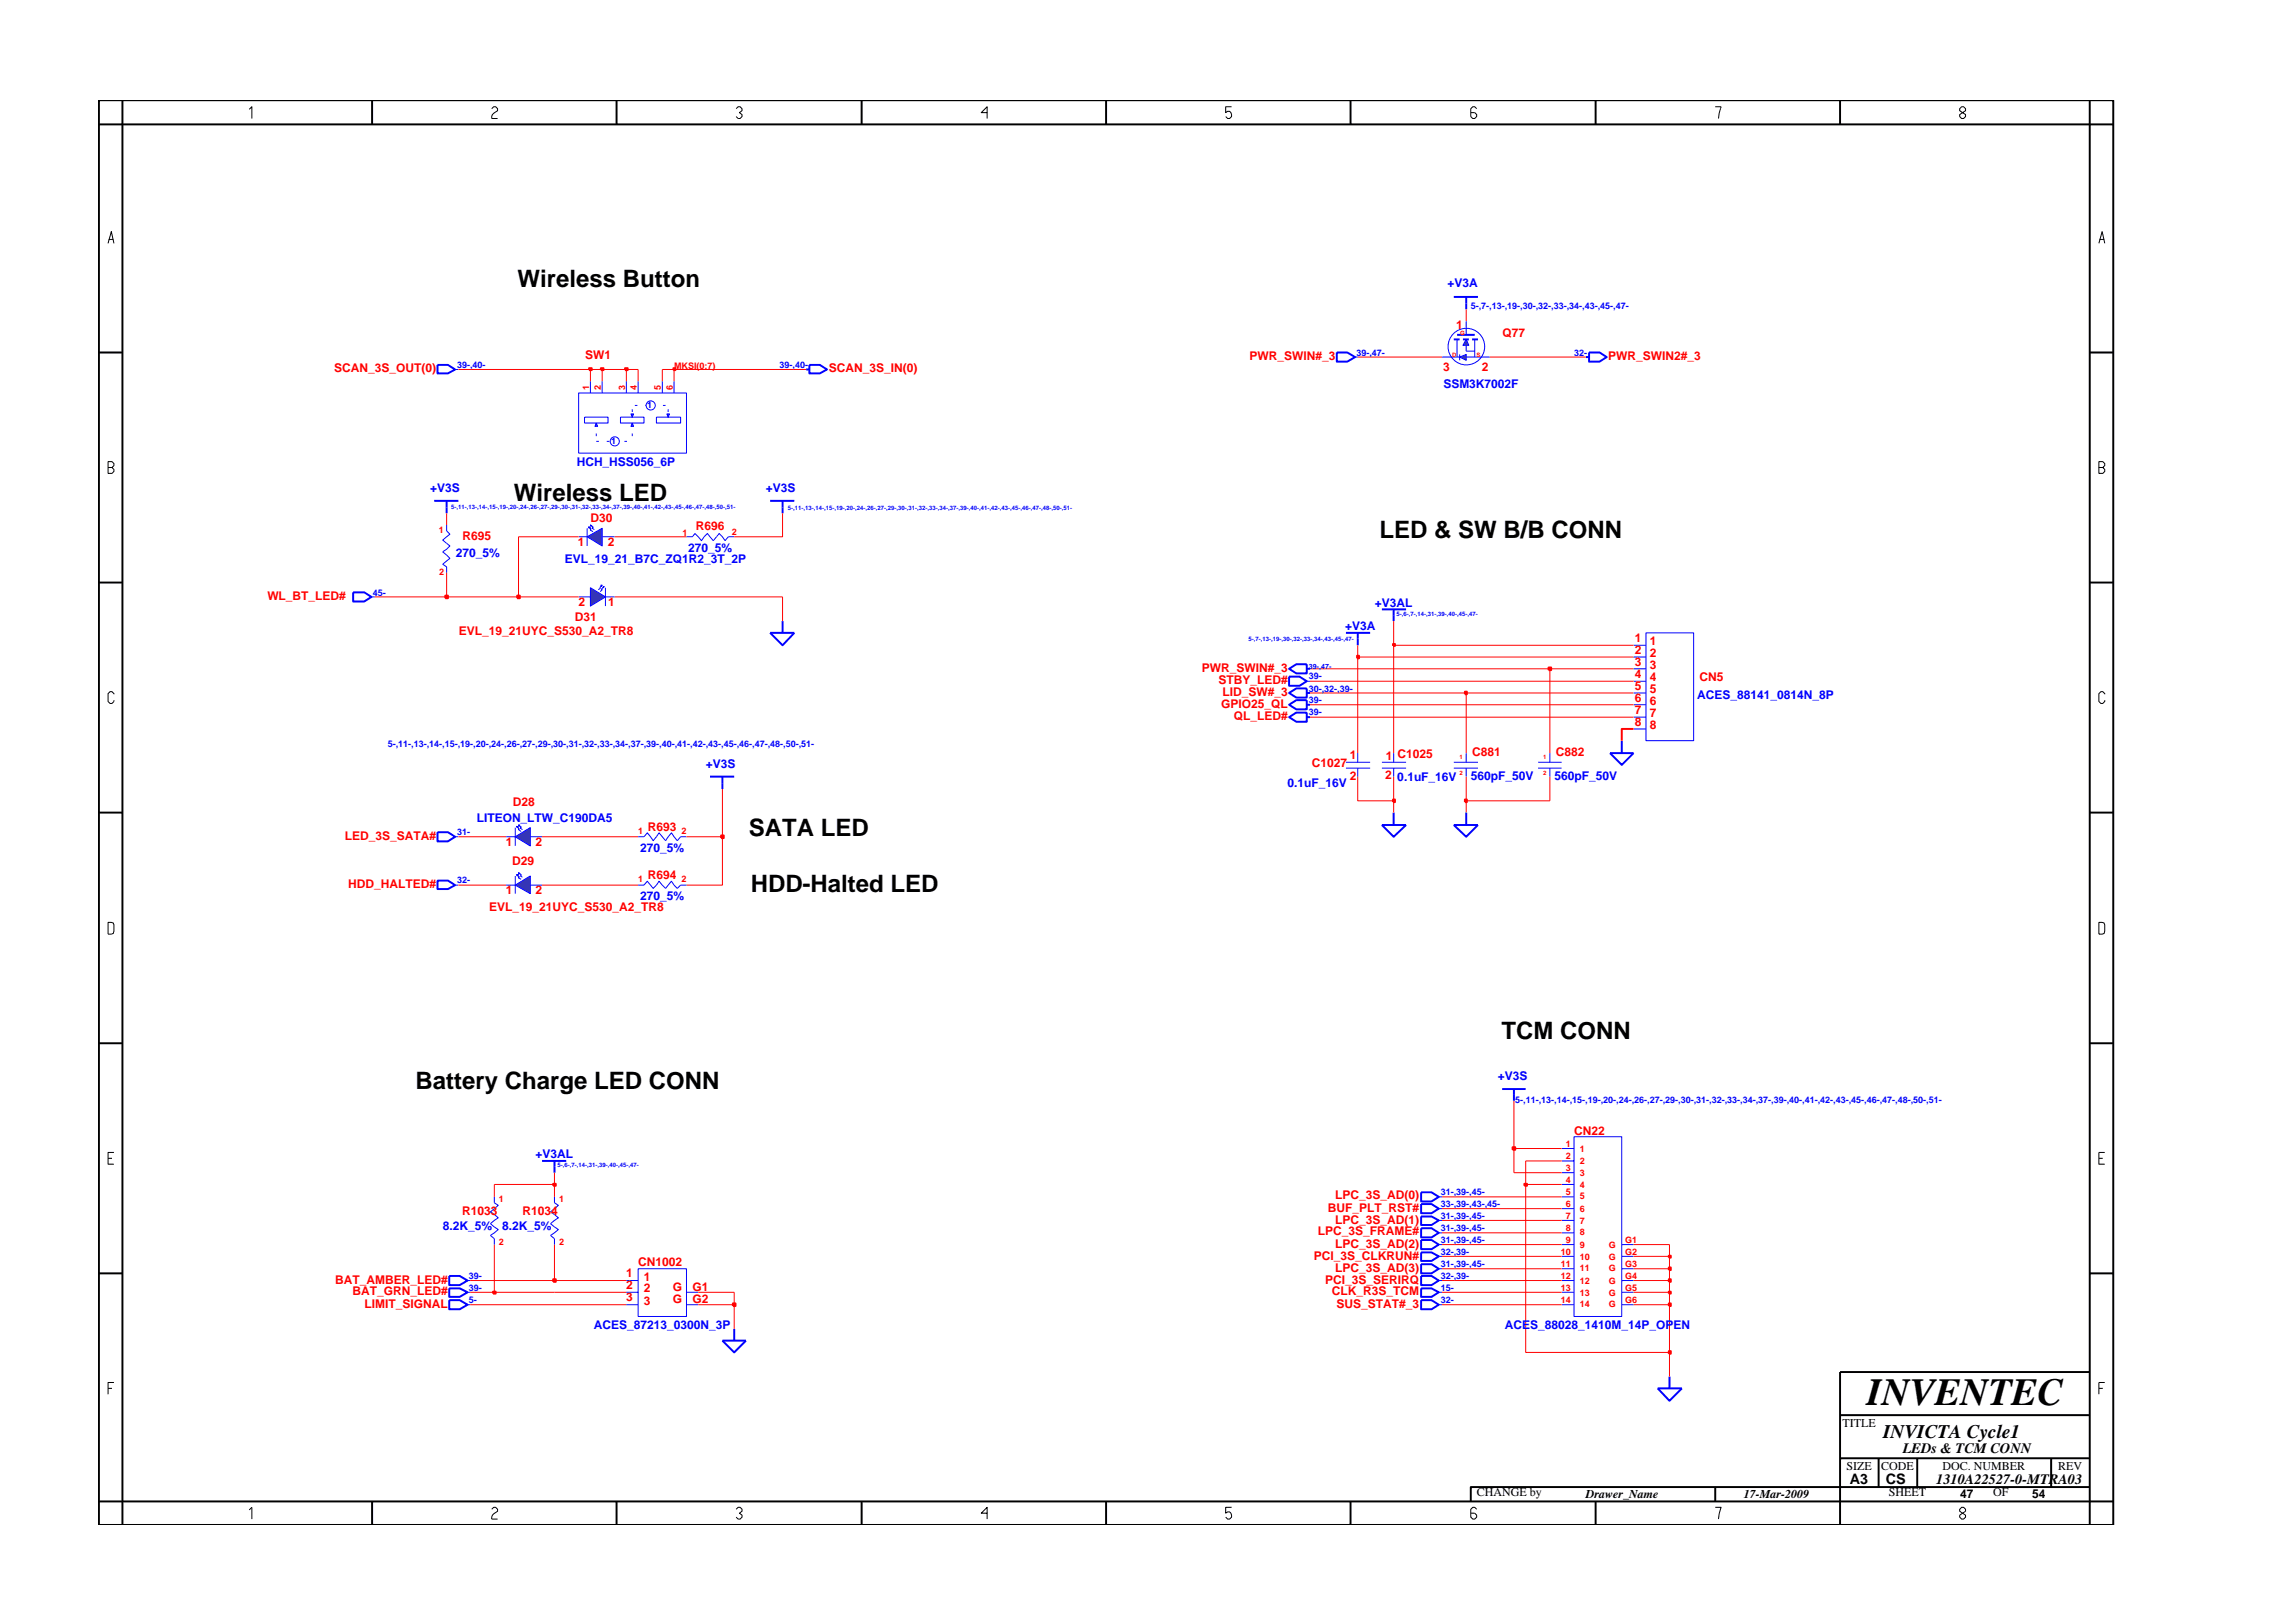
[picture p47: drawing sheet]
<svg xmlns="http://www.w3.org/2000/svg" width="297mm" height="210mm" viewBox="0 0 297 210" stroke-linecap="round" stroke-linejoin="round" font-family="sans-serif">
<defs><g id="words">
<text font-size="5" x="241.8" y="182">INVENTEC</text>
<g font-size="3.1">
<text x="67" y="37.2">Wireless Button</text>
<text x="66.6" y="64.9">Wireless LED</text>
<text x="178.7" y="69.7">LED &amp; SW B/B CONN</text>
<text x="97" y="108.3">SATA LED</text>
<text x="97.2" y="115.6">HDD-Halted LED</text>
<text x="194.5" y="134.6">TCM CONN</text>
<text x="53.8" y="141.1">Battery Charge LED CONN</text>
</g>
<text font-size="2.5" x="244" y="186.3">INVICTA Cycle1</text>
<g font-size="1.9">
<text x="246.5" y="188.2">LEDs &amp; TCM CONN</text>
<text x="239.6" y="192.2">A3</text>
<text x="244.3" y="192.3">CS</text>
<text x="250.8" y="192.2">1310A22527-0-MTRA03</text>
</g>
<g font-size="1.6" fill="#00f">
<text x="187.5" y="37.2">+V3A</text>
<text x="187" y="50.2">SSM3K7002F</text>
<text x="55.7" y="63.8">+V3S</text>
<text x="74.7" y="60.4">HCH_HSS056_6P</text>
<text x="99.2" y="63.8">+V3S</text>
<text x="89.1" y="71.5">270_5%</text>
<text x="59.1" y="72.1">270_5%</text>
<text x="73.2" y="72.9">EVL_19_21_B7C_ZQ1R2_3T_2P</text>
<text x="174.3" y="81.6">+V3A</text>
<text x="178.1" y="78.6">+V3AL</text>
<text x="219.9" y="90.5">ACES_88141_0814N_8P</text>
<text x="91.4" y="99.5">+V3S</text>
<text x="166.8" y="101.9">0.1uF_16V</text>
<text x="181" y="101.2">0.1uF_16V</text>
<text x="190.5" y="101">560pF_50V</text>
<text x="201.4" y="101">560pF_50V</text>
<text x="61.8" y="106.5">LITEON_LTW_C190DA5</text>
<text x="82.9" y="110.3">270_5%</text>
<text x="82.9" y="116.6">270_5%</text>
<text x="194.1" y="139.9">+V3S</text>
<text x="69.4" y="150.1">+V3AL</text>
<text x="57.3" y="159.4">8.2K_5%</text>
<text x="65.1" y="159.4">8.2K_5%</text>
<text x="76.9" y="172.2">ACES_87213_0300N_3P</text>
<text x="195" y="172.2">ACES_88028_1410M_14P_OPEN</text>
</g>
<g font-size="1.6" fill="#f00">
<text x="75.8" y="46.5">SW1</text>
<text x="161.9" y="46.7">PWR_SWIN#_3</text>
<text x="188.6" y="42.6">1</text>
<text x="194.6" y="43.7">Q77</text>
<text x="208.3" y="46.7">PWR_SWIN2#_3</text>
<text x="43.3" y="48.2">SCAN_3S_OUT(0)</text>
<text x="107.4" y="48.2">SCAN_3S_IN(0)</text>
<text x="187" y="48">3</text>
<text x="192" y="48">2</text>
<text x="59.9" y="69.9">R695</text>
<text x="74.9" y="70.7">1</text>
<text x="76.5" y="67.7">D30</text>
<text x="78.8" y="70.7">2</text>
<text x="90.1" y="68.6">R696</text>
<text x="34.6" y="77.7">WL_BT_LED#</text>
<text x="59.4" y="82.3">EVL_19_21UYC_S530_A2_TR8</text>
<text x="74.5" y="80.4">D31</text>
<text x="75" y="78.5">2</text>
<text x="78.8" y="78.5">1</text>
<text x="211.8" y="83.1">1</text>
<text x="213.7" y="83.6">1</text>
<text x="155.7" y="87.1">PWR_SWIN#_3</text>
<text x="157.8" y="88.6">STBY_LED#</text>
<text x="211.8" y="86.3">3</text>
<text x="211.8" y="87.8">4</text>
<text x="211.8" y="89.4">5</text>
<text x="211.8" y="84.8">2</text>
<text x="213.7" y="86.6">3</text>
<text x="213.7" y="88.3">4</text>
<text x="213.7" y="89.8">5</text>
<text x="213.7" y="85.1">2</text>
<text x="220.2" y="88.3">CN5</text>
<text x="158.2" y="91.7">GPIO25_QL</text>
<text x="158.4" y="90.2">LID_SW#_3</text>
<text x="159.8" y="93.2">QL_LED#</text>
<text x="211.8" y="90.9">6</text>
<text x="211.8" y="92.5">7</text>
<text x="211.8" y="94.1">8</text>
<text x="213.7" y="91.3">6</text>
<text x="213.7" y="92.9">7</text>
<text x="213.7" y="94.4">8</text>
<text x="170" y="99.3">C1027</text>
<text x="174.8" y="101">2</text>
<text x="174.9" y="98.3">1</text>
<text x="179.4" y="100.9">2</text>
<text x="179.5" y="98.4">1 C1025</text>
<text x="190.7" y="98">C881</text>
<text x="201.5" y="98">C882</text>
<text x="66.4" y="104.4">D28</text>
<text x="83.9" y="107.6">R693</text>
<text x="44.7" y="108.8">LED_3S_SATA#</text>
<text x="65.5" y="109.6">1</text>
<text x="66.4" y="112.1">D29</text>
<text x="69.4" y="109.6">2</text>
<text x="83.9" y="113.8">R694</text>
<text x="45.1" y="115">HDD_HALTED#</text>
<text x="63.4" y="118.1">EVL_19_21UYC_S530_A2_TR8</text>
<text x="65.5" y="115.8">1</text>
<text x="69.4" y="115.8">2</text>
<text x="203.9" y="147.1">CN22</text>
<text x="173" y="155.4">LPC_3S_AD(0)</text>
<text x="59.9" y="157.4">R1033</text>
<text x="67.7" y="157.4">R1034</text>
<text x="170.7" y="160">LPC_3S_FRAME#</text>
<text x="172" y="157">BUF_PLT_RST#</text>
<text x="173" y="158.5">LPC_3S_AD(1)</text>
<text x="173" y="161.6">LPC_3S_AD(2)</text>
<text x="43.4" y="166.3">BAT_AMBER_LED#</text>
<text x="45.7" y="167.8">BAT_GRN_LED#</text>
<text x="81.1" y="165.4">1</text>
<text x="81.1" y="167">2</text>
<text x="82.7" y="164">CN1002</text>
<text x="83.4" y="165.9">1</text>
<text x="83.4" y="167.4">2</text>
<text x="87.2" y="167.2">G</text>
<text x="89.7" y="167.2">G1</text>
<text x="170.2" y="163.2">PCI_3S_CLKRUN#</text>
<text x="171.7" y="166.3">PCI_3S_SERIRQ</text>
<text x="172.5" y="167.8">CLK_R3S_TCM</text>
<text x="173" y="164.8">LPC_3S_AD(3)</text>
<text x="47.2" y="169.4">LIMIT_SIGNAL</text>
<text x="81.1" y="168.5">3</text>
<text x="83.4" y="169">3</text>
<text x="87.2" y="168.8">G</text>
<text x="89.7" y="168.9">G2</text>
<text x="173.1" y="169.4">SUS_STAT#_3</text>
</g>
<g font-size="1.6">
<text x="238.7" y="184.8">TITLE</text>
<text x="239.2" y="190.4">SIZE</text>
<text x="243.7" y="190.4">CODE</text>
<text x="251.6" y="190.4">DOC. NUMBER</text>
<text x="266.6" y="190.4">REV</text>
<text x="191.3" y="193.9">CHANGE by</text>
<text x="205.4" y="194.1">Drawer_Name</text>
<text x="225.9" y="194.1">17-Mar-2009</text>
<text x="244.7" y="193.9">SHEET</text>
<text x="253.9" y="194.1">47</text>
<text x="258.2" y="193.9">OF</text>
<text x="263.3" y="194.1">54</text>
</g>
<g font-size="1.2" fill="#00f">
<text x="190.5" y="40">5-,7-,13-,19-,30-,32-,33-,34-,43-,45-,47-</text>
<text x="59.2" y="47.6">39-,40-</text>
<text x="101" y="47.6">39-,40-</text>
<text x="175.7" y="46.1">39-,47-</text>
<text x="203.9" y="46.1">32-</text>
<text x="83.8" y="52.9">1</text>
<text x="79.2" y="57.5">1</text>
<text x="48.3" y="77.2">45-</text>
<text x="169.5" y="88">39-</text>
<text x="169.5" y="89.6">30-,32-,39-</text>
<text x="169.5" y="91.1">39-</text>
<text x="169.5" y="92.7">39-</text>
<text x="50.2" y="96.7">5-,11-,13-,14-,15-,19-,20-,24-,26-,27-,29-,30-,31-,32-,33-,34-,37-,39-,40-,41-,42-,43-,45-,46-,47-,48-,50-,51-</text>
<text x="59.2" y="108.2">31-</text>
<text x="59.2" y="114.4">32-</text>
<text x="196.3" y="142.9">5-,11-,13-,14-,15-,19-,20-,24-,26-,27-,29-,30-,31-,32-,33-,34-,37-,39-,40-,41-,42-,43-,45-,46-,47-,48-,50-,51-</text>
<text x="186.6" y="154.8">31-,39-,45-</text>
<text x="186.6" y="156.4">33-,39-,43-,45-</text>
<text x="186.6" y="159.5">31-,39-,45-</text>
<text x="186.6" y="161.1">31-,39-,45-</text>
<text x="186.6" y="157.9">31-,39-,45-</text>
<text x="60.7" y="167.2">39-</text>
<text x="60.7" y="165.7">39-</text>
<text x="186.6" y="162.6">32-,39-</text>
<text x="186.6" y="164.2">31-,39-,45-</text>
<text x="186.6" y="165.7">32-,39-</text>
<text x="186.6" y="167.2">15-</text>
<text x="60.7" y="168.9">5-</text>
<text x="186.6" y="168.9">32-</text>
</g>
<g font-size="1.2" fill="#f00">
<text x="87.3" y="47.9">MKSI(0:7)</text>
<text x="76.3" y="50.6" transform="rotate(-90 76.3 50.6)">1</text>
<text x="77.8" y="50.6" transform="rotate(-90 77.8 50.6)">2</text>
<text x="81" y="50.6" transform="rotate(-90 81 50.6)">3</text>
<text x="82.5" y="50.6" transform="rotate(-90 82.5 50.6)">4</text>
<text x="85.6" y="50.6" transform="rotate(-90 85.6 50.6)">5</text>
<text x="87.2" y="50.6" transform="rotate(-90 87.2 50.6)">6</text>
<text x="56.8" y="69">1</text>
<text x="88.4" y="69.5">1</text>
<text x="94.8" y="69.4">2</text>
<text x="56.9" y="74.5">2</text>
<text x="82.7" y="108.1">1</text>
<text x="88.3" y="108.1">2</text>
<text x="82.7" y="114.2">1</text>
<text x="88.3" y="114.2">2</text>
<text x="202.8" y="148.6">1</text>
<text x="204.7" y="149.2">1</text>
<text x="64.6" y="155.7">1</text>
<text x="72.4" y="155.7">1</text>
<text x="202.8" y="154.8">5</text>
<text x="202.8" y="150.1">2</text>
<text x="202.8" y="151.8">3</text>
<text x="202.8" y="153.3">4</text>
<text x="204.7" y="155.4">5</text>
<text x="204.7" y="150.7">2</text>
<text x="204.7" y="152.3">3</text>
<text x="204.7" y="153.9">4</text>
<text x="64.6" y="161.2">2</text>
<text x="72.4" y="161.2">2</text>
<text x="202.8" y="156.4">6</text>
<text x="202.8" y="157.9">7</text>
<text x="202.8" y="159.5">8</text>
<text x="202.8" y="161.1">9</text>
<text x="204.7" y="157">6</text>
<text x="204.7" y="158.5">7</text>
<text x="204.7" y="160">8</text>
<text x="204.7" y="161.7">9</text>
<text x="208.4" y="161.7">G</text>
<text x="210.5" y="161.1">G1</text>
<text x="202.2" y="162.6">10</text>
<text x="202.2" y="164.2">11</text>
<text x="202.2" y="165.7">12</text>
<text x="202.2" y="167.2">13</text>
<text x="204.7" y="163.2">10</text>
<text x="204.7" y="164.7">11</text>
<text x="204.7" y="166.3">12</text>
<text x="204.7" y="167.8">13</text>
<text x="208.4" y="166.3">G</text>
<text x="208.4" y="167.8">G</text>
<text x="208.4" y="163.2">G</text>
<text x="208.4" y="164.7">G</text>
<text x="210.5" y="165.7">G4</text>
<text x="210.5" y="167.2">G5</text>
<text x="210.5" y="162.6">G2</text>
<text x="210.5" y="164.2">G3</text>
<text x="202.2" y="168.9">14</text>
<text x="204.7" y="169.4">14</text>
<text x="208.4" y="169.4">G</text>
<text x="210.5" y="168.9">G6</text>
</g>
<text font-size=".9" fill="#00f" x="169.5" y="86.7">39-,47-</text>
<g font-size=".8" fill="#f00">
<text x="188.1" y="46.2">D</text>
<text x="189.2" y="43.3">G</text>
<text x="191.3" y="46.2">S</text>
<text x="189.1" y="98.3">1</text>
<text x="189.1" y="100.4">2</text>
<text x="199.9" y="100.4">2</text>
<text x="199.9" y="98.3">1</text>
</g>
<g font-size=".8" fill="#00f">
<text x="58.4" y="65.9">5-,11-,13-,14-,15-,19-,20-,24-,26-,27-,29-,30-,31-,32-,33-,34-,37-,39-,40-,41-,42-,43-,45-,46-,47-,48-,50-,51-</text>
<text x="102.1" y="66.1">5-,11-,13-,14-,15-,19-,20-,24-,26-,27-,29-,30-,31-,32-,33-,34-,37-,39-,40-,41-,42-,43-,45-,46-,47-,48-,50-,51-</text>
<text x="161.7" y="83.1">5-,7-,13-,19-,30-,32-,33-,34-,43-,45-,47-</text>
<text x="180.9" y="79.8">5-,6-,7-,14-,31-,39-,40-,45-,47-</text>
<text x="72.2" y="151.2">5-,6-,7-,14-,31-,39-,40-,45-,47-</text>
</g>
</g></defs>
<path d="M167 87.7h1.3l1 .6-1 .5h-1.3zM174.4 82h3.1M175.9 82v1.6M70.2 150.4h3.1M71.8 150.4v1.5" fill="none" stroke="#00f" stroke-width=".25"/>
<g fill="none" stroke="#00f" stroke-width=".13">
<path d="M75 50.9h13.9v7.8h-13.9zM75.7 54h3.1v.8h-3.1zM76.5 49.4v1.5M77.2 54.8v.3M77.2 56.2v.3M77.2 57.2h.4M78 49.4v1.5M78.6 57.2h.3M80.4 54h3v.8h-3zM80.9 57.2h.3M81.1 49.4v1.5M81.9 53v.4"/>
<path d="M81.9 54.8v.3M81.9 56.2v.3M82.2 52.5h.4M82.7 49.4v1.5M83.6 52.5h.1M85 54h3.2v.8h-3.2zM85.8 49.4v1.5M85.9 52.5h.3M86.6 53v.4M87.3 49.4v1.5M169.3 88.3h.4"/>
<circle cx="79.6" cy="57.2" r=".59"/>
<circle cx="84.3" cy="52.5" r=".59"/>
</g>
<path d="M77.2 54.8l.2 .4h-.3z" fill="#3c3cc8"/>
<path d="M77.2 54.8l.2 .4h-.3z" fill="none" stroke="#00f" stroke-width=".13"/>
<path d="M81.9 54.8l.2 .4h-.4z" fill="#3c3cc8"/>
<path d="M81.9 54.8l.2 .4h-.4z" fill="none" stroke="#00f" stroke-width=".13"/>
<path d="M81.7 53.6h.4l-.2 .4z" fill="#3c3cc8"/>
<path d="M81.7 53.6h.4l-.2 .4z" fill="none" stroke="#00f" stroke-width=".13"/>
<path d="M86.4 53.6h.3l-.1 .4z" fill="#3c3cc8"/>
<g fill="none" stroke="#00f" stroke-width=".13">
<path d="M86.4 53.6h.3l-.1 .4zM175.5 46.3h.4M174.4 98.7h3.1M174.4 99.5h3.1M175.9 97.6v1.1M175.9 99.5v1.1M65.6 108.4h1.1M66.7 107.2v2.4M68.7 108.4h1.5M82.7 114.7h.7l.4-.5 .8 .9 .8-.9 .8 .9 .8-.9 .7 .9 .5-.4h.7M186.4 155.1h.4M202.3 155.1h1.6"/>
<path d="M202.3 148.8h1.6M202.3 151.9h1.6M202.3 158.1h1.6M202.3 150.4h1.6M202.3 153.4h1.6M202.3 156.6h1.6M202.3 159.7h1.6M203.9 147.3h6.2v23.2h-6.2zM202.3 161.2h1.6M202.3 164.4h1.6M202.3 167.4h1.6M202.3 162.8h1.6"/>
<path d="M202.3 165.9h1.6M202.3 169h1.6M210.1 161.2h1.5M210.1 164.4h1.5M210.1 167.4h1.5M210.1 162.8h1.5M210.1 165.9h1.5M210.1 169h1.5"/>
</g>
<path d="M173.2 45.7h1.3l1 .6-1 .5h-1.3zM205.4 46.3h.5M205.9 45.7h1.3l.9 .6-.9 .5h-1.3zM167 89.8l.9-.6h1.4v1.2h-1.4zM167 86.6l.9-.6h1.4v1.2h-1.4zM169.3 89.8h.4M169.3 86.6h.4M179 106.9h3.1l-1.6 1.5zM180.5 105.3v1.6M184.1 154.5h1.3l1 .6-1 .5h-1.3zM93.6 173.7h3l-1.5 1.5zM95.1 172.2v1.5" fill="none" stroke="#00f" stroke-width=".25"/>
<path d="M66.7 108.4l2-1.2v2.4z" fill="#3c3cc8"/>
<path d="M66.7 108.4l2-1.2v2.4z" fill="none" stroke="#00f" stroke-width=".13"/>
<path d="M66.9 107l.3 .1-.2 .1z" fill="#3c3cc8"/>
<path d="M66.9 107l.3 .1-.2 .1zM66.9 107l.4 .4-.1 .1 .3 .2" fill="none" stroke="#00f" stroke-width=".13"/>
<path d="M67.2 106.9h.1v.1z" fill="#3c3cc8"/>
<g fill="none" stroke="#00f" stroke-width=".13">
<path d="M59 108.4h.4M59 114.7h.4M65.6 114.7h1.1M66.7 113.5v2.3M67.2 106.9h.1v.1zM67.2 106.9l.3 .2-.1 .2 .3 .2M68.7 114.7h1.5M82.7 108.4h.7l.4-.5 .8 1 .8-1 .8 1 .8-1 .7 1 .5-.5h.7M71.8 155.1v.7l.5 .4-1 .8 1 .8-1 .7 1 .8-1 .7 .5 .5v.7M81.1 169h1.6M81.1 167.4h1.6M81.1 165.9h1.6"/>
<path d="M82.7 164.4h6.2v6.1h-6.2zM88.9 167.4h1.6M88.9 169h1.6"/>
</g>
<path d="M188.3 38.5h3.2M189.9 38.5v1.6M179 78.9h3.1M180.5 78.9v1.6M56.7 107.8h1.3l1 .6-1 .6h-1.3zM56.7 114.1h1.3l1 .6-1 .5h-1.3zM92 100.6h3.1M93.6 100.6v1.6" fill="none" stroke="#00f" stroke-width=".25"/>
<path d="M66.7 114.7l2-1.2v2.3z" fill="#3c3cc8"/>
<path d="M66.7 114.7l2-1.2v2.3z" fill="none" stroke="#00f" stroke-width=".13"/>
<path d="M66.9 113.3h.3l-.2 .2z" fill="#3c3cc8"/>
<path d="M66.9 113.3h.3l-.2 .2zM66.9 113.3l.4 .3-.1 .1 .3 .2" fill="none" stroke="#00f" stroke-width=".13"/>
<path d="M67.2 113.1h.1v.1z" fill="#3c3cc8"/>
<g fill="none" stroke="#00f" stroke-width=".13">
<path d="M59 47.9h.4M48.1 77.3h.4M75 69.5h1.1M76.1 68.4v2.3M78 69.5h1.6M67.2 113.1h.1v.1zM67.2 113.1l.3 .2-.1 .2 .3 .2M186.4 156.6h.4M186.4 158.1h.4M186.4 159.7h.4M60.6 167.4h.3M186.4 167.4h.4"/>
<path d="M186.4 161.2h.4M186.4 162.8h.4M186.4 164.4h.4M186.4 165.9h.4M186.4 169h.4"/>
</g>
<g fill="none" stroke="#00f" stroke-width=".25">
<path d="M56.7 47.3h1.3l1 .6-1 .5h-1.3zM45.7 76.7h1.5l.9 .6-.9 .6h-1.5zM167 92.9l.9-.6h1.4v1.2h-1.4zM169.3 92.9h.4M184.1 156h1.3l1 .6-1 .6h-1.3zM184.1 157.6h1.3l1 .5-1 .6h-1.3zM184.1 159.1h1.3l1 .6-1 .6h-1.3zM194.6 141.1h3M196.1 141.1v1.5M58.2 166.9h1.3l1.1 .5-1.1 .6h-1.3zM184.1 160.6h1.3l1 .6-1 .6h-1.3zM184.1 162.2h1.3l1 .6-1 .6h-1.3z"/>
<path d="M184.1 163.8h1.3l1 .6-1 .6h-1.3zM184.1 165.3h1.3l1 .6-1 .6h-1.3zM184.1 166.9h1.3l1 .5-1 .6h-1.3zM184.1 168.4h1.3l1 .6-1 .6h-1.3zM214.7 179.9h3.2l-1.6 1.6zM216.3 178.3v1.6"/>
</g>
<path d="M76.1 69.5l1.9-1.1v2.3z" fill="#3c3cc8"/>
<path d="M76.1 69.5l1.9-1.1v2.3z" fill="none" stroke="#00f" stroke-width=".13"/>
<path d="M76.2 68.3h.3l-.2 .1z" fill="#3c3cc8"/>
<path d="M76.2 68.3h.3l-.2 .1zM76.2 68.3l.4 .2-.1 .2 .3 .2" fill="none" stroke="#00f" stroke-width=".13"/>
<path d="M76.5 68l.2 .1-.1 .1z" fill="#3c3cc8"/>
<path d="M75 77.3h1.5M76.5 68l.2 .1-.1 .1zM76.5 68l.3 .3-.1 .1 .3 .2M78.4 77.3h1.2M78.4 76.1v2.4" fill="none" stroke="#00f" stroke-width=".13"/>
<path d="M104.4 47.9h.4M104.8 47.3h1.4l.9 .6-.9 .5h-1.4zM99.8 64.9h3.1M101.4 64.9v1.6" fill="none" stroke="#00f" stroke-width=".25"/>
<path d="M76.5 76.1l1.9 1.2-1.9 1.2z" fill="#3c3cc8"/>
<path d="M76.5 76.1l1.9 1.2-1.9 1.2z" fill="none" stroke="#00f" stroke-width=".13"/>
<path d="M78.1 76.1l.2-.1-.1 .1z" fill="#3c3cc8"/>
<path d="M78.1 76.1l.2-.1-.1 .1zM78.3 76l-.4 .3 .1 .1-.2 .3" fill="none" stroke="#00f" stroke-width=".13"/>
<path d="M77.8 75.8h.2l-.1 .2z" fill="#3c3cc8"/>
<g fill="none" stroke="#00f" stroke-width=".13">
<path d="M189.9 41.6v1.8M57.9 68v.8l.4 .4-1 .8 1 .7-1 .8 1 .8-1 .8 .6 .3v.8M77.8 75.8h.2l-.1 .2zM78 75.8l-.2 .3v.1l-.3 .2M88.9 69.5h.8l.3-.4 .9 .9 .7-.9 .8 .9 .8-.9 .7 .9 .4-.5h.8M188.3 99.5h3.2M188.3 98.7h3.2M189.9 97.6v1.1M189.9 99.5v1.1M199.2 98.7h3.1M199.2 99.5h3.1M200.8 97.6v1.1"/>
<path d="M200.8 99.5v1.1M211.6 83.6h1.6M211.6 86.6h1.6M211.6 89.8h1.6M211.6 92.9h1.6M211.6 85.1h1.6M211.6 88.3h1.6M211.6 91.3h1.6M211.6 94.4h1.6M213.2 82h6.2v14h-6.2z"/>
</g>
<path d="M188.8 43.4h2.2M56.2 64.9h3.2M57.9 64.9v1.6M99.8 82h3.1l-1.5 1.6zM101.4 80.5v1.5M188.3 106.9h3.2l-1.6 1.5zM189.9 105.3v1.6" fill="none" stroke="#00f" stroke-width=".25"/>
<path d="M189.1 46.3l.8-.4v.8z" fill="#3c3cc8"/>
<path d="M189.1 46.3l.8-.4v.8zM189.1 45.9v.8" fill="none" stroke="#00f" stroke-width=".13"/>
<path d="M189.9 44l.4 .7h-.8z" fill="#3c3cc8"/>
<g fill="none" stroke="#00f" stroke-width=".13">
<path d="M186.8 46.3h2.3M188.8 44v2.3M189.9 44.7v.8h1.1M189.9 46.3h3.1M189.9 44l.4 .7h-.8zM191 44v2.3M179 98.7h3.1M179 99.5h3.1M180.5 97.6v1.1M180.5 99.5v1.1M64 155.1v.7l.5 .4-1 .8 1 .8-1 .7 1 .8-1 .7 .5 .5v.7M60.6 165.9h.3"/>
<path d="M60.6 169h.3"/>
<circle cx="190" cy="44.9" r="2.37"/>
</g>
<path d="M188.3 44h.8M189.5 44h.8M190.7 44h.8M167 91.3l.9-.6h1.4v1.2h-1.4zM169.3 91.3h.4M208.6 97.6h3l-1.5 1.5zM210.1 96v1.6M58.2 165.3h1.3l1.1 .6-1.1 .6h-1.3zM58.2 168.4h1.3l1.1 .6-1.1 .6h-1.3z" fill="none" stroke="#00f" stroke-width=".25"/>
<path d="M197.6 153.4v21.8h18.7v3.1" fill="none" stroke="#f00" stroke-width=".13"/>
<path d="M216.2 175h.2v.4h-.2z" fill="#8e2323"/>
<path d="M216.2 175h.2v.4h-.2z" fill="none" stroke="#f00" stroke-width=".25"/>
<path d="M60.9 169h20.2M90.5 169h4.6v3.2M216.3 169v6.2" fill="none" stroke="#f00" stroke-width=".13"/>
<path d="M94.9 168.9h.4v.3h-.4z" fill="#8e2323"/>
<path d="M94.9 168.9h.4v.3h-.4z" fill="none" stroke="#f00" stroke-width=".25"/>
<path d="M95.1 167.4v1.6M186.8 169h15.5M211.6 169h4.7" fill="none" stroke="#f00" stroke-width=".13"/>
<path d="M216.2 168.9h.2v.3h-.2z" fill="#8e2323"/>
<path d="M216.2 168.9h.2v.3h-.2z" fill="none" stroke="#f00" stroke-width=".25"/>
<path d="M60.9 167.4h3.1M216.3 167.4v1.6" fill="none" stroke="#f00" stroke-width=".13"/>
<path d="M63.9 167.3h.3v.3h-.3z" fill="#8e2323"/>
<path d="M63.9 167.3h.3v.3h-.3z" fill="none" stroke="#f00" stroke-width=".25"/>
<path d="M64 161.2v6.2h17.1M90.5 167.4h4.6M186.8 167.4h15.5M211.6 167.4h4.7" fill="none" stroke="#f00" stroke-width=".13"/>
<path d="M216.2 167.3h.2v.3h-.2z" fill="#8e2323"/>
<path d="M216.2 167.3h.2v.3h-.2z" fill="none" stroke="#f00" stroke-width=".25"/>
<path d="M60.9 165.9h10.9M216.3 165.9v1.5" fill="none" stroke="#f00" stroke-width=".13"/>
<path d="M71.7 165.7h.3v.4h-.3z" fill="#8e2323"/>
<path d="M71.7 165.7h.3v.4h-.3z" fill="none" stroke="#f00" stroke-width=".25"/>
<path d="M71.8 161.2v4.7h9.3M186.8 165.9h15.5M211.6 165.9h4.7" fill="none" stroke="#f00" stroke-width=".13"/>
<path d="M216.2 165.7h.2v.4h-.2z" fill="#8e2323"/>
<path d="M216.2 165.7h.2v.4h-.2z" fill="none" stroke="#f00" stroke-width=".25"/>
<path d="M186.8 164.4h15.5M211.6 164.4h4.7v1.5" fill="none" stroke="#f00" stroke-width=".13"/>
<path d="M216.2 164.2h.2v.3h-.2z" fill="#8e2323"/>
<path d="M216.2 164.2h.2v.3h-.2z" fill="none" stroke="#f00" stroke-width=".25"/>
<path d="M186.8 162.8h15.5M211.6 162.8h4.7v1.6" fill="none" stroke="#f00" stroke-width=".13"/>
<path d="M216.2 162.7h.2v.2h-.2z" fill="#8e2323"/>
<path d="M216.2 162.7h.2v.2h-.2z" fill="none" stroke="#f00" stroke-width=".25"/>
<path d="M64 155.1v-1.7h7.8v1.7M186.8 159.7h15.5M186.8 156.6h15.5M186.8 158.1h15.5M186.8 155.1h15.5M186.8 161.2h15.5M211.6 161.2h4.7v1.6" fill="none" stroke="#f00" stroke-width=".13"/>
<path d="M71.7 153.4h.3v.2h-.3z" fill="#8e2323"/>
<path d="M71.7 153.4h.3v.2h-.3z" fill="none" stroke="#f00" stroke-width=".25"/>
<path d="M71.8 151.9v1.5" fill="none" stroke="#f00" stroke-width=".13"/>
<path d="M197.5 153.4h.3v.2h-.3z" fill="#8e2323"/>
<path d="M197.5 153.4h.3v.2h-.3z" fill="none" stroke="#f00" stroke-width=".25"/>
<path d="M196.1 148.8v3.1h6.2M202.3 150.4h-4.7v3h4.7" fill="none" stroke="#f00" stroke-width=".13"/>
<path d="M195.9 148.6h.4v.4h-.4z" fill="#8e2323"/>
<path d="M195.9 148.6h.4v.4h-.4z" fill="none" stroke="#f00" stroke-width=".25"/>
<path d="M59.4 114.7h6.2M59.4 108.4h6.2M70.2 114.7h12.5M70.2 108.4h12.5M88.9 108.4h4.7v6.3h-4.7M196.1 142.6v6.2h6.2" fill="none" stroke="#f00" stroke-width=".13"/>
<path d="M93.4 108.2h.4v.4h-.4z" fill="#8e2323"/>
<path d="M93.4 108.2h.4v.4h-.4z" fill="none" stroke="#f00" stroke-width=".25"/>
<path d="M93.6 102.2v6.2M175.9 100.6v3.1h4.6v1.6M189.9 103.7v1.6" fill="none" stroke="#f00" stroke-width=".13"/>
<path d="M180.5 103.6h.2v.3h-.2z" fill="#8e2323"/>
<path d="M180.5 103.6h.2v.3h-.2z" fill="none" stroke="#f00" stroke-width=".25"/>
<path d="M180.5 100.6v3.1" fill="none" stroke="#f00" stroke-width=".13"/>
<path d="M189.8 103.6h.2v.3h-.2z" fill="#8e2323"/>
<path d="M211.6 94.4h-1.5v1.6M189.8 103.6h.2v.3h-.2z" fill="none" stroke="#f00" stroke-width=".25"/>
<path d="M169.7 89.8h20.2v7.8M169.7 91.3h41.9M169.7 92.9h41.9M175.9 85.1v12.5M180.5 83.6v14M200.8 86.6v11M200.8 100.6v3.1h-10.9v-3.1" fill="none" stroke="#f00" stroke-width=".13"/>
<path d="M189.8 89.6h.2v.3h-.2z" fill="#8e2323"/>
<path d="M189.8 89.6h.2v.3h-.2z" fill="none" stroke="#f00" stroke-width=".25"/>
<path d="M169.7 86.6h31.1M169.7 88.3h41.9M189.9 89.8h21.7" fill="none" stroke="#f00" stroke-width=".13"/>
<path d="M200.6 86.5h.3v.3h-.3z" fill="#8e2323"/>
<path d="M200.6 86.5h.3v.3h-.3z" fill="none" stroke="#f00" stroke-width=".25"/>
<path d="M200.8 86.6h10.8" fill="none" stroke="#f00" stroke-width=".13"/>
<path d="M175.8 84.9h.3v.4h-.3z" fill="#8e2323"/>
<path d="M175.8 84.9h.3v.4h-.3z" fill="none" stroke="#f00" stroke-width=".25"/>
<path d="M175.9 83.6v1.5h35.7" fill="none" stroke="#f00" stroke-width=".13"/>
<path d="M180.5 83.4h.2v.3h-.2z" fill="#8e2323"/>
<path d="M180.5 83.4h.2v.3h-.2z" fill="none" stroke="#f00" stroke-width=".25"/>
<path d="M48.5 77.3h9.4M101.4 77.3v3.2M180.5 80.5v3.1h31.1" fill="none" stroke="#f00" stroke-width=".13"/>
<path d="M57.7 77.2h.3v.3h-.3z" fill="#8e2323"/>
<path d="M57.7 77.2h.3v.3h-.3z" fill="none" stroke="#f00" stroke-width=".25"/>
<path d="M57.9 74.2v3.1h9.3" fill="none" stroke="#f00" stroke-width=".13"/>
<path d="M67 77.2h.3v.3h-.3z" fill="#8e2323"/>
<path d="M67 77.2h.3v.3h-.3z" fill="none" stroke="#f00" stroke-width=".25"/>
<path d="M59.4 47.9h17.1v1.5M78 47.9v1.5M81.1 47.9v1.5M82.7 47.9v1.5M85.8 47.9v1.5M87.3 47.9v1.5M57.9 66.5v1.5M75 69.5h-7.8v7.8h7.8M79.6 77.3h21.8M79.6 69.5h9.3M101.4 66.5v3h-6.3" fill="none" stroke="#f00" stroke-width=".13"/>
<path d="M76.3 47.7h.4v.2h-.4z" fill="#8e2323"/>
<path d="M76.3 47.7h.4v.2h-.4z" fill="none" stroke="#f00" stroke-width=".25"/>
<path d="M76.5 47.9h1.5" fill="none" stroke="#f00" stroke-width=".13"/>
<path d="M77.8 47.7h.4v.2h-.4z" fill="#8e2323"/>
<path d="M77.8 47.7h.4v.2h-.4z" fill="none" stroke="#f00" stroke-width=".25"/>
<path d="M78 47.9h3.1" fill="none" stroke="#f00" stroke-width=".13"/>
<path d="M81 47.7h.3v.2h-.3z" fill="#8e2323"/>
<path d="M81 47.7h.3v.2h-.3z" fill="none" stroke="#f00" stroke-width=".25"/>
<path d="M81.1 47.9h1.6M85.8 47.9h1.5" fill="none" stroke="#f00" stroke-width=".13"/>
<path d="M87.2 47.7h.3v.2h-.3z" fill="#8e2323"/>
<path d="M87.2 47.7h.3v.2h-.3z" fill="none" stroke="#f00" stroke-width=".25"/>
<path d="M87.3 47.9h17.1M175.9 46.3h10.9M189.9 40.1v1.5M193 46.3h12.4" fill="none" stroke="#f00" stroke-width=".13"/>
<g fill="none" stroke="#000" stroke-width=".25">
<path d="M12.8 13h261v184.6h-261zM15.9 13v184.6M48.2 13v3.1M79.9 13v3.1M111.6 13v3.1M143.3 13v3.1M174.9 13v3.1M206.7 13v3.1M238.4 13v3.1M270.7 13v184.6M273.8 16.1h-261M12.8 45.7h3.1"/>
<path d="M270.7 45.7h3.1M12.8 75.5h3.1M270.7 75.5h3.1M12.8 105.3h3.1M270.7 105.3h3.1M12.8 135.2h3.1M270.7 135.2h3.1M12.8 165h3.1M270.7 177.7h-32.3v19.9M270.7 165h3.1M48.2 194.5v3.1M79.9 194.5v3.1"/>
<path d="M111.6 194.5v3.1M143.3 194.5v3.1M174.9 194.5v3.1M206.7 194.5v3.1M222.2 192.6v1.9M238.4 183.3h32.3M238.4 188.9h32.3M243.4 188.9v3.7M248.4 188.9v3.7M265.7 188.9v3.7M270.7 192.6h-80.2v1.9M273.8 194.5h-261"/>
</g>
<g fill="none" stroke="#000" stroke-width=".13">
<path d="M32.3 14.2l.3-.4v1.6M63.7 14.1l.3-.3h.2l.3 .3v.2l-.7 .5-.1 .6h.8M95.4 14.1l.2-.3h.3l.2 .3v.2l-.3 .3 .3 .2v.3l-.2 .3h-.3l-.2-.3M127.9 14.6h-.8l.8-.8v1.6M159.5 13.8h-.7v.8l.2-.2a.5 .5 0 0 1 .5 .7l-.2 .3h-.3l-.2-.3M191.3 14.1l-.3-.3h-.2l-.3 .3v1l.3 .3h.2l.3-.3v-.3l-.3-.2h-.5M222.2 13.8h.8l-.4 1.6M253.9 14.1l.2-.3h.3l.2 .3v.2l-.7 .5v.3l.2 .3h.3l.2-.3v-.3l-.7-.5zM14 31.5l.4-1.5 .4 1.5M14.1 31h.6M272 31h.6M272.7 31.5l-.4-1.5-.4 1.5"/>
<path d="M14 59.8h.5l.3 .3v.2l-.3 .3 .3 .2v.3l-.3 .2h-.5zM14 60.6h.5M271.9 60.6h.5l.3-.3v-.2l-.3-.3h-.5v1.5h.5l.3-.2v-.3l-.3-.2M14.8 89.9l-.3-.3h-.2l-.3 .3v1l.3 .2h.2l.3-.2v-.2M272.7 89.9l-.3-.3h-.3l-.2 .3v1l.2 .2h.3l.3-.2v-.2M14 119.5l.7 .1 .1 .2-.1 1.1-.7 .1zM271.9 119.5l.7 .1 .1 .2-.1 1.1-.7 .1zM14 150.1h.5M14.8 149.3h-.8v1.5h.8M271.9 150.1h.5M272.7 149.3h-.8v1.5h.8M14 179.9h.5"/>
<path d="M14.8 179.1h-.8v1.5M271.9 179.9h.5M272.7 179.1h-.8v1.5M32.3 195.6l.3-.3v1.5M63.7 195.5l.3-.2h.2l.3 .2v.3l-.7 .5-.1 .2v.3h.8M95.4 195.5l.2-.2h.3l.2 .2v.3l-.3 .2 .3 .3v.2l-.2 .3h-.3l-.2-.3M127.9 196h-.8l.8-.7v1.5M159.5 195.3h-.7v.7l.2-.1a.5 .5 0 0 1 .5 .6l-.2 .3h-.3l-.2-.3M191.3 195.5l-.3-.2h-.2l-.3 .2v1l.3 .3h.2l.3-.3v-.2l-.3-.3h-.5M222.2 195.3h.8l-.4 1.5M254.1 195.3l-.2 .2v.3l.7 .5v.2l-.2 .3h-.3l-.2-.3v-.2l.7-.5v-.3l-.2-.2z"/>
</g>
<use href="#words"/>
</svg>
